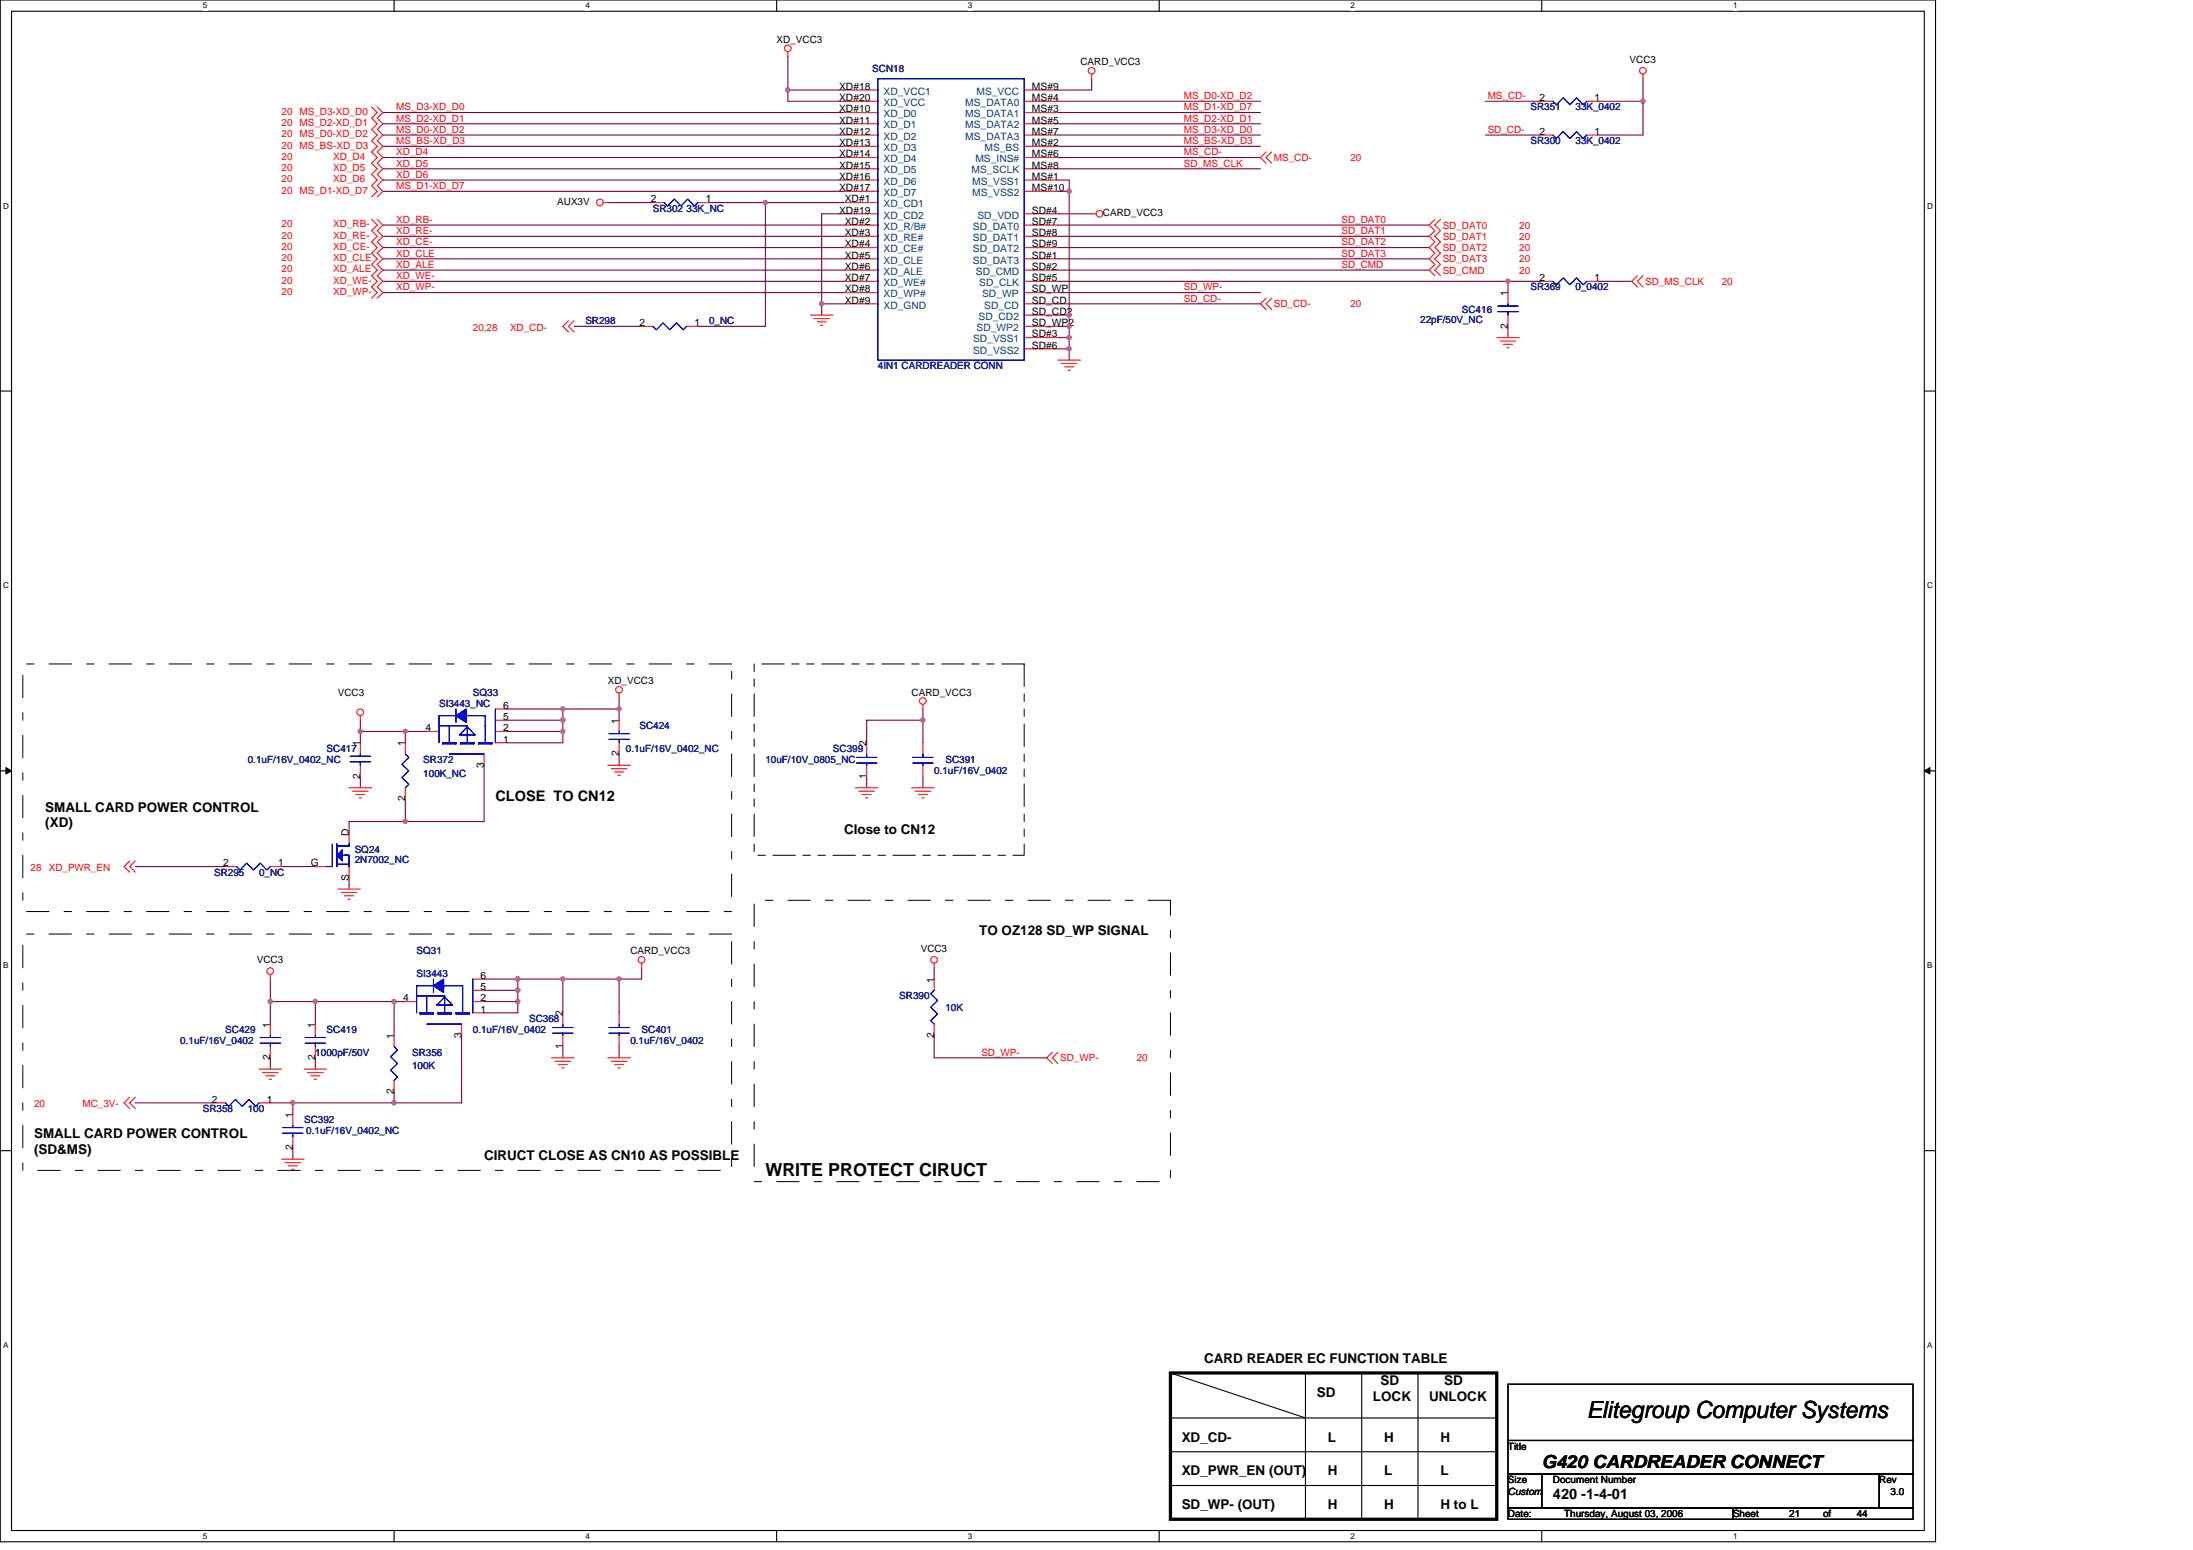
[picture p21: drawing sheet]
<svg xmlns="http://www.w3.org/2000/svg" width="297mm" height="210mm" viewBox="0 0 297 210" stroke-linecap="round" stroke-linejoin="round" font-family="sans-serif">
<defs><g id="words">
<text font-size="3.2" x="214.9" y="192">Elitegroup Computer Systems</text>
<g font-size="2.4">
<text x="103.7" y="159.2">WRITE PROTECT CIRUCT</text>
<text x="208.8" y="198.8">G420 CARDREADER CONNECT</text>
</g>
<g font-size="2">
<text x="67.1" y="108.5">CLOSE TO CN12</text>
<text x="210.4" y="203">420 -1-4-01</text>
</g>
<g font-size="1.8">
<text x="6.1" y="109.9">SMALL CARD POWER CONTROL</text>
<text x="6.1" y="112.1">(XD)</text>
<text x="114.3" y="112.9">Close to CN12</text>
<text x="132.6" y="126.7">TO OZ128 SD_WP SIGNAL</text>
<text x="4.6" y="154.1">SMALL CARD POWER CONTROL</text>
<text x="4.6" y="156.3">(SD&amp;MS)</text>
<text x="65.6" y="157.1">CIRUCT CLOSE AS CN10 AS POSSIBLE</text>
<text x="163.1" y="184.6">CARD READER EC FUNCTION TABLE</text>
<text x="178.3" y="189.1">SD</text>
<text x="186" y="189.8">LOCK</text>
<text x="187" y="187.6">SD</text>
<text x="193.6" y="189.8">UNLOCK</text>
<text x="195.6" y="187.6">SD</text>
<text x="160.1" y="195.2">XD_CD-</text>
<text x="179.9" y="195.2">L</text>
<text x="187.5" y="195.2">H</text>
<text x="195.1" y="195.2">H</text>
<text x="160.1" y="199.8">XD_PWR_EN (OUT)</text>
<text x="179.9" y="199.8">H</text>
<text x="187.5" y="199.8">L</text>
<text x="195.1" y="199.8">L</text>
<text x="160.1" y="204.4">SD_WP- (OUT)</text>
<text x="179.9" y="204.4">H</text>
<text x="187.5" y="204.4">H</text>
<text x="195.1" y="204.4">H to L</text>
</g>
<g font-size="1.4">
<text x="105.2" y="5.8">XD_VCC3</text>
<text x="146.3" y="8.8">CARD_VCC3</text>
<text x="220.7" y="8.6">VCC3</text>
<text x="113.7" y="15.2">XD#10</text>
<text x="113.7" y="16.7">XD#11</text>
<text x="113.7" y="12.2">XD#18</text>
<text x="113.7" y="13.7">XD#20</text>
<text x="139.8" y="15.2">MS#3</text>
<text x="139.8" y="13.7">MS#4</text>
<text x="139.8" y="16.7">MS#5</text>
<text x="139.8" y="12.2">MS#9</text>
<text x="208.5" y="13.7">2</text>
<text x="216" y="13.7">1</text>
<text x="113.7" y="18.3">XD#12</text>
<text x="113.7" y="19.8">XD#13</text>
<text x="113.7" y="21.3">XD#14</text>
<text x="113.7" y="22.8">XD#15</text>
<text x="139.8" y="19.8">MS#2</text>
<text x="139.8" y="18.3">MS#7</text>
<text x="139.8" y="21.3">MS#6</text>
<text x="139.8" y="22.8">MS#8</text>
<text x="208.5" y="18.3">2</text>
<text x="216" y="18.3">1</text>
<text x="75.5" y="27.7">AUX3V</text>
<text x="88.1" y="27.4">2</text>
<text x="95.6" y="27.4">1</text>
<text x="113.7" y="24.4">XD#16</text>
<text x="113.7" y="25.9">XD#17</text>
<text x="113.7" y="28.9">XD#19</text>
<text x="114.4" y="27.4">XD#1</text>
<text x="139.8" y="28.9">SD#4</text>
<text x="139.8" y="24.4">MS#1</text>
<text x="139.8" y="25.9">MS#10</text>
<text x="149.4" y="29.3">CARD_VCC3</text>
<text x="114.4" y="30.5">XD#2</text>
<text x="114.4" y="32">XD#3</text>
<text x="114.4" y="33.5">XD#4</text>
<text x="114.4" y="35">XD#5</text>
<text x="139.8" y="35">SD#1</text>
<text x="139.8" y="30.5">SD#7</text>
<text x="139.8" y="32">SD#8</text>
<text x="139.8" y="33.5">SD#9</text>
<text x="114.4" y="36.6">XD#6</text>
<text x="114.4" y="38.1">XD#7</text>
<text x="114.4" y="39.6">XD#8</text>
<text x="114.4" y="41.1">XD#9</text>
<text x="139.8" y="36.6">SD#2</text>
<text x="139.8" y="38.1">SD#5</text>
<text x="139.8" y="41.1">SD_CD</text>
<text x="139.8" y="39.6">SD_WP</text>
<text x="204.2" y="40.1" transform="rotate(-90 204.2 40.1)">1</text>
<text x="208.5" y="38.1">2</text>
<text x="216" y="38.1">1</text>
<text x="86.6" y="44.2">2</text>
<text x="94.1" y="44.2">1</text>
<text x="139.8" y="45.7">SD#3</text>
<text x="139.8" y="47.2">SD#6</text>
<text x="139.8" y="42.7">SD_CD2</text>
<text x="139.8" y="44.2">SD_WP2</text>
<text x="204.2" y="44.5" transform="rotate(-90 204.2 44.5)">2</text>
<text x="45.8" y="94.2">VCC3</text>
<text x="68.2" y="96">6</text>
<text x="82.3" y="92.7">XD_VCC3</text>
<text x="123.5" y="94.2">CARD_VCC3</text>
<text x="48.8" y="101" transform="rotate(-90 48.8 101)">1</text>
<text x="54.9" y="101" transform="rotate(-90 54.9 101)">1</text>
<text x="57.7" y="99">4</text>
<text x="68.2" y="100.6">1</text>
<text x="68.2" y="99">2</text>
<text x="68.2" y="97.5">5</text>
<text x="83.8" y="98" transform="rotate(-90 83.8 98)">1</text>
<text x="117.4" y="101" transform="rotate(-90 117.4 101)">2</text>
<text x="48.8" y="105.5" transform="rotate(-90 48.8 105.5)">2</text>
<text x="65.5" y="103.9" transform="rotate(-90 65.5 103.9)">3</text>
<text x="83.8" y="102.4" transform="rotate(-90 83.8 102.4)">2</text>
<text x="117.4" y="105.5" transform="rotate(-90 117.4 105.5)">1</text>
<text x="47.3" y="113.2" transform="rotate(-90 47.3 113.2)">D</text>
<text x="54.9" y="108.5" transform="rotate(-90 54.9 108.5)">2</text>
<text x="30.2" y="117.3">2</text>
<text x="37.7" y="117.3">1</text>
<text x="42.1" y="117.3">G</text>
<text x="47.3" y="119.3" transform="rotate(-90 47.3 119.3)">S</text>
<text x="34.8" y="130.5">VCC3</text>
<text x="85.4" y="129.2">CARD_VCC3</text>
<text x="124.7" y="128.9">VCC3</text>
<text x="54.6" y="135.6">4</text>
<text x="65.1" y="132.6">6</text>
<text x="65.1" y="137.1">1</text>
<text x="65.1" y="135.6">2</text>
<text x="65.1" y="134.1">5</text>
<text x="76.2" y="137.6" transform="rotate(-90 76.2 137.6)">2</text>
<text x="126.5" y="133.1" transform="rotate(-90 126.5 133.1)">1</text>
<text x="36.6" y="143.6" transform="rotate(-90 36.6 143.6)">2</text>
<text x="36.6" y="139.1" transform="rotate(-90 36.6 139.1)">1</text>
<text x="42.7" y="143.6" transform="rotate(-90 42.7 143.6)">2</text>
<text x="42.7" y="139.1" transform="rotate(-90 42.7 139.1)">1</text>
<text x="53.4" y="140.7" transform="rotate(-90 53.4 140.7)">1</text>
<text x="62.5" y="140.5" transform="rotate(-90 62.5 140.5)">3</text>
<text x="76.2" y="142" transform="rotate(-90 76.2 142)">1</text>
<text x="126.5" y="140.5" transform="rotate(-90 126.5 140.5)">2</text>
<text x="28.7" y="149.3">2</text>
<text x="36.1" y="149.3">1</text>
<text x="53.4" y="148.1" transform="rotate(-90 53.4 148.1)">2</text>
<text x="39.6" y="155.8" transform="rotate(-90 39.6 155.8)">2</text>
<text x="39.6" y="151.3" transform="rotate(-90 39.6 151.3)">1</text>
<text x="204.3" y="196.3">Title</text>
<text x="204.3" y="200.9">Size</text>
<text x="204.3" y="202.4">Custom</text>
<text x="210.3" y="200.9">Document Number</text>
<text x="254.5" y="200.9">Rev</text>
<text x="256.1" y="202.4">3.0</text>
<text x="204.3" y="205.4">Date:</text>
<text x="211.9" y="205.4">Thursday, August 03, 2006</text>
<text x="234.7" y="205.4">Sheet</text>
<text x="242.4" y="205.4">21</text>
<text x="246.9" y="205.4">of</text>
<text x="251.5" y="205.4">44</text>
</g>
<g font-size="1.4" fill="#000080">
<text x="118.1" y="9.8">SCN18</text>
<text x="207.3" y="14.9">SR351</text>
<text x="213.4" y="14.9">33K_0402</text>
<text x="207.3" y="19.5">SR300</text>
<text x="213.4" y="19.5">33K_0402</text>
<text x="88.4" y="28.7">SR302 33K_NC</text>
<text x="207.3" y="39.3">SR369</text>
<text x="213.4" y="39.3">0_0402</text>
<text x="79.3" y="43.9">SR298</text>
<text x="96" y="43.9">0_NC</text>
<text x="192.4" y="43.8">22pF/50V_NC</text>
<text x="198" y="42.4">SC416</text>
<text x="118.9" y="50">4IN1 CARDREADER CONN</text>
<text x="59.5" y="95.7">SI3443_NC</text>
<text x="64" y="94.2">SQ33</text>
<text x="44.2" y="101.8">SC417</text>
<text x="84.8" y="101.8">0.1uF/16V_0402_NC</text>
<text x="86.6" y="98.8">SC424</text>
<text x="112.8" y="101.8">SC399</text>
<text x="33.6" y="103.3">0.1uF/16V_0402_NC</text>
<text x="57.3" y="103.3">SR372</text>
<text x="57.3" y="105.2">100K_NC</text>
<text x="103.7" y="103.3">10uF/10V_0805_NC</text>
<text x="126.5" y="104.9">0.1uF/16V_0402</text>
<text x="128.1" y="103.3">SC391</text>
<text x="29" y="118.6">SR295</text>
<text x="35.1" y="118.6">0_NC</text>
<text x="48" y="115.5">SQ24</text>
<text x="48" y="116.9">2N7002_NC</text>
<text x="56.4" y="129.2">SQ31</text>
<text x="56.4" y="132.3">SI3443</text>
<text x="121.8" y="135.3">SR390</text>
<text x="128.1" y="136.9">10K</text>
<text x="24.4" y="141.4">0.1uF/16V_0402</text>
<text x="30.5" y="139.9">SC429</text>
<text x="42.7" y="143">1000pF/50V</text>
<text x="44.2" y="139.9">SC419</text>
<text x="55.8" y="143">SR356</text>
<text x="64" y="139.9">0.1uF/16V_0402</text>
<text x="71.7" y="138.4">SC368</text>
<text x="85.4" y="141.4">0.1uF/16V_0402</text>
<text x="86.9" y="139.9">SC401</text>
<text x="55.8" y="144.8">100K</text>
<text x="27.5" y="150.6">SR358</text>
<text x="33.6" y="150.6">100</text>
<text x="41.2" y="152.1">SC392</text>
<text x="41.5" y="153.6">0.1uF/16V_0402_NC</text>
</g>
<g font-size="1.4" fill="#f00">
<text x="38.1" y="15.6">20 MS_D3-XD_D0</text>
<text x="38.1" y="17.1">20 MS_D2-XD_D1</text>
<text x="53.7" y="18">MS_D0-XD_D2</text>
<text x="53.7" y="16.5">MS_D2-XD_D1</text>
<text x="53.7" y="14.9">MS_D3-XD_D0</text>
<text x="160.4" y="14.9">MS_D1-XD_D7</text>
<text x="160.4" y="16.5">MS_D2-XD_D1</text>
<text x="160.4" y="18">MS_D3-XD_D0</text>
<text x="160.4" y="13.4">MS_D0-XD_D2</text>
<text x="201.5" y="13.4">MS_CD-</text>
<text x="201.5" y="18">SD_CD-</text>
<text x="38.1" y="18.6">20 MS_D0-XD_D2</text>
<text x="38.1" y="20.1">20 MS_BS-XD_D3</text>
<text x="38.1" y="21.7">20</text>
<text x="38.1" y="23.2">20</text>
<text x="45.1" y="21.7">XD_D4</text>
<text x="45.1" y="23.2">XD_D5</text>
<text x="53.7" y="21">XD_D4</text>
<text x="53.7" y="22.6">XD_D5</text>
<text x="53.7" y="19.5">MS_BS-XD_D3</text>
<text x="160.4" y="19.5">MS_BS-XD_D3</text>
<text x="160.4" y="21">MS_CD-</text>
<text x="160.4" y="22.6">SD_MS_CLK</text>
<text x="172.5" y="21.8">MS_CD-</text>
<text x="182.9" y="21.8">20</text>
<text x="38.1" y="26.2">20 MS_D1-XD_D7</text>
<text x="38.1" y="24.7">20</text>
<text x="45.1" y="24.7">XD_D6</text>
<text x="53.7" y="24.1">XD_D6</text>
<text x="53.7" y="25.6">MS_D1-XD_D7</text>
<text x="38.1" y="30.8">20</text>
<text x="38.1" y="32.3">20</text>
<text x="38.1" y="33.8">20</text>
<text x="38.1" y="35.4">20</text>
<text x="45.1" y="30.8">XD_RB-</text>
<text x="45.1" y="32.3">XD_RE-</text>
<text x="45.1" y="33.8">XD_CE-</text>
<text x="45.1" y="35.4">XD_CLE</text>
<text x="53.7" y="30.2">XD_RB-</text>
<text x="53.7" y="31.7">XD_RE-</text>
<text x="53.7" y="33.2">XD_CE-</text>
<text x="53.7" y="34.8">XD_CLE</text>
<text x="181.7" y="30.2">SD_DAT0</text>
<text x="181.7" y="34.8">SD_DAT3</text>
<text x="181.7" y="31.7">SD_DAT1</text>
<text x="181.7" y="33.2">SD_DAT2</text>
<text x="195.4" y="30.9">SD_DAT0</text>
<text x="195.4" y="32.5">SD_DAT1</text>
<text x="195.4" y="34">SD_DAT2</text>
<text x="195.4" y="35.5">SD_DAT3</text>
<text x="205.8" y="30.9">20</text>
<text x="205.8" y="32.5">20</text>
<text x="205.8" y="34">20</text>
<text x="205.8" y="35.5">20</text>
<text x="38.1" y="36.9">20</text>
<text x="38.1" y="38.4">20</text>
<text x="38.1" y="39.9">20</text>
<text x="45.1" y="36.9">XD_ALE</text>
<text x="45.1" y="38.4">XD_WE-</text>
<text x="45.1" y="39.9">XD_WP-</text>
<text x="53.7" y="39.3">XD_WP-</text>
<text x="53.7" y="36.3">XD_ALE</text>
<text x="53.7" y="37.8">XD_WE-</text>
<text x="160.4" y="39.3">SD_WP-</text>
<text x="160.4" y="40.9">SD_CD-</text>
<text x="172.5" y="41.6">SD_CD-</text>
<text x="181.7" y="36.3">SD_CMD</text>
<text x="182.9" y="41.6">20</text>
<text x="195.4" y="37">SD_CMD</text>
<text x="205.8" y="37">20</text>
<text x="222.8" y="38.6">SD_MS_CLK</text>
<text x="233.2" y="38.6">20</text>
<text x="64" y="44.8">20,28</text>
<text x="69.1" y="44.8">XD_CD-</text>
<text x="4.1" y="118">28</text>
<text x="6.6" y="118">XD_PWR_EN</text>
<text x="132.9" y="143">SD_WP-</text>
<text x="143.6" y="143.7">SD_WP-</text>
<text x="154" y="143.7">20</text>
<text x="4.6" y="150">20</text>
<text x="11.2" y="150">MC_3V-</text>
</g>
<g font-size="1.4" fill="#004080">
<text x="119.7" y="15.9">XD_D0</text>
<text x="119.7" y="17.4">XD_D1</text>
<text x="119.7" y="12.8">XD_VCC1</text>
<text x="119.7" y="14.4">XD_VCC</text>
<text x="130.7" y="15.9">MS_DATA1</text>
<text x="130.7" y="14.4">MS_DATA0</text>
<text x="130.7" y="17.4">MS_DATA2</text>
<text x="132.3" y="12.8">MS_VCC</text>
<text x="119.7" y="18.9">XD_D2</text>
<text x="119.7" y="20.4">XD_D3</text>
<text x="119.7" y="22">XD_D4</text>
<text x="119.7" y="23.5">XD_D5</text>
<text x="130.7" y="18.9">MS_DATA3</text>
<text x="131.6" y="23.5">MS_SCLK</text>
<text x="132.1" y="22">MS_INS#</text>
<text x="133.3" y="20.4">MS_BS</text>
<text x="119.7" y="28.1">XD_CD1</text>
<text x="119.7" y="25">XD_D6</text>
<text x="119.7" y="26.5">XD_D7</text>
<text x="119.7" y="29.6">XD_CD2</text>
<text x="131.7" y="25">MS_VSS1</text>
<text x="131.7" y="26.5">MS_VSS2</text>
<text x="132.4" y="29.6">SD_VDD</text>
<text x="119.7" y="31.1">XD_R/B#</text>
<text x="119.7" y="32.6">XD_RE#</text>
<text x="119.7" y="34.2">XD_CE#</text>
<text x="119.7" y="35.7">XD_CLE</text>
<text x="131.8" y="35.7">SD_DAT3</text>
<text x="131.8" y="31.1">SD_DAT0</text>
<text x="131.8" y="32.6">SD_DAT1</text>
<text x="131.8" y="34.2">SD_DAT2</text>
<text x="119.7" y="37.2">XD_ALE</text>
<text x="119.7" y="38.7">XD_WE#</text>
<text x="119.7" y="40.3">XD_WP#</text>
<text x="119.7" y="41.8">XD_GND</text>
<text x="132.2" y="37.2">SD_CMD</text>
<text x="132.6" y="38.7">SD_CLK</text>
<text x="133" y="40.3">SD_WP</text>
<text x="133.3" y="41.8">SD_CD</text>
<text x="131.8" y="46.4">SD_VSS1</text>
<text x="131.8" y="47.9">SD_VSS2</text>
<text x="132.3" y="44.8">SD_WP2</text>
<text x="132.5" y="43.3">SD_CD2</text>
</g>
<g font-size="1.1">
<text x="27.5" y="1.1">5</text>
<text x="79.3" y="1.1">4</text>
<text x="131.1" y="1.1">3</text>
<text x="182.9" y="1.1">2</text>
<text x="234.7" y="1.1">1</text>
<text x=".4" y="28.2">D</text>
<text x="261" y="28.2">D</text>
<text x=".4" y="79.7">C</text>
<text x="261" y="79.7">C</text>
<text x=".4" y="131.1">B</text>
<text x="261" y="131.1">B</text>
<text x=".4" y="182.5">A</text>
<text x="261" y="182.5">A</text>
<text x="27.5" y="208.4">5</text>
<text x="79.3" y="208.4">4</text>
<text x="131.1" y="208.4">3</text>
<text x="182.9" y="208.4">2</text>
<text x="234.7" y="208.4">1</text>
</g>
</g></defs>
<path d="M0 0h262.2v208.8h-262.2zM1.6 1.5h259v205.8h-259z" fill="none" stroke="#000" stroke-width=".15"/>
<g fill="#fff">
<path d="M27.5 .1h.6v1.3h-.6z"/>
<path d="M27.5 207.4h.6v1.2h-.6z"/>
</g>
<path d="M53.4 0v1.5M53.4 207.3v1.5" fill="none" stroke="#000" stroke-width=".15"/>
<g fill="#fff">
<path d="M79.3 .1h.6v1.3h-.6z"/>
<path d="M79.3 207.4h.6v1.2h-.6z"/>
</g>
<path d="M105.2 0v1.5M105.2 207.3v1.5" fill="none" stroke="#000" stroke-width=".15"/>
<g fill="#fff">
<path d="M131.1 .1h.6v1.3h-.6z"/>
<path d="M131.1 207.4h.6v1.2h-.6z"/>
</g>
<path d="M157 0v1.5M157 207.3v1.5" fill="none" stroke="#000" stroke-width=".15"/>
<g fill="#fff">
<path d="M182.9 .1h.6v1.3h-.6z"/>
<path d="M182.9 207.4h.6v1.2h-.6z"/>
</g>
<path d="M208.8 0v1.5M208.8 207.3v1.5" fill="none" stroke="#000" stroke-width=".15"/>
<g fill="#fff">
<path d="M234.7 .1h.6v1.3h-.6z"/>
<path d="M234.7 207.4h.6v1.2h-.6z"/>
<path d="M.4 27.2h.8v1.3h-.8z"/>
<path d="M261 27.2h.8v1.3h-.8z"/>
<path d="M.4 78.7h.8v1.2h-.8z"/>
<path d="M261 78.7h.8v1.2h-.8z"/>
</g>
<path d="M0 53h1.6M260.6 53h1.6" fill="none" stroke="#000" stroke-width=".15"/>
<g fill="#fff">
<path d="M.4 130.1h.7v1.2h-.7z"/>
<path d="M261 130.1h.7v1.2h-.7z"/>
</g>
<path d="M0 104.4h1.6M260.6 104.4h1.6" fill="none" stroke="#000" stroke-width=".15"/>
<path d="M.8 103.9l.8 .5-.8 .4zM260.6 104.4l.8-.5v.9z" fill="#000" stroke="#000" stroke-width=".14"/>
<g fill="#fff">
<path d="M.4 181.5h.8v1.3h-.8z"/>
<path d="M261 181.5h.8v1.3h-.8z"/>
</g>
<g fill="none" stroke="#000" stroke-width=".15">
<path d="M0 155.8h1.6M260.6 155.8h1.6M158.5 192h44.2M158.5 196.6h44.2M158.5 185.9l18.3 6.1M176.8 185.9v19.8M184.4 185.9v19.8M192.1 185.9v19.8M204.3 187.5h54.8v7.6h-54.8zM204.3 195.1h54.8v4.5h-54.8zM204.3 199.6h4.5v4.6h-4.5zM208.8 199.6h45.7v4.6h-45.7z"/>
<path d="M254.5 199.6h4.6v4.6h-4.6zM158.5 201.2h44.2M199.7 204.2h.1M204.3 204.2h30.4v1.5h-30.4zM234.7 204.2h24.4v1.5h-24.4z"/>
</g>
<g fill="none" stroke="#800040" stroke-width=".15">
<path d="M51.9 15.2h62.4M51.9 16.8h62.4M51.9 18.3h62.4M51.9 19.8h62.4M106.7 7.6v6.1h7.6M106.7 12.2h7.6M143.3 13.7h27.4M143.3 15.2h27.4M143.3 16.8h27.4M143.3 18.3h27.4M143.3 19.8h27.4M147.9 10.7v1.5h-4.6"/>
<path d="M201.2 13.7h7.6M201.2 18.3h7.6M216.4 13.7h6.1M222.5 10.7v7.6h-6.1M51.9 36.6h62.4M51.9 39.6h62.4M51.9 21.3h62.4M51.9 22.9h62.4M51.9 30.5h62.4M51.9 35.1h62.4M51.9 24.4h62.4M51.9 38.1h62.4"/>
<path d="M51.9 25.9h62.4M51.9 32h62.4M51.9 33.5h62.4M82.3 27.4h6.1M96.1 27.4h18.2M103.7 27.4v16.8h-9.2M114.3 29h-3v13.7M143.3 36.6h50.3M143.3 29h4.6M143.3 39.6h27.4M143.3 21.3h27.4M143.3 22.9h27.4"/>
<path d="M143.3 30.5h50.3M143.3 35.1h50.3M143.3 24.4h1.5v24.4M143.3 38.1h65.5M143.3 25.9h1.5M143.3 32h50.3M143.3 33.5h50.3M204.3 38.1v1.5M216.4 38.1h4.6M77.8 44.2h9.1M111.3 41.1h3M143.3 41.1h27.4"/>
<path d="M143.3 44.2h1.5M143.3 42.7h1.5M143.3 45.7h1.5M143.3 47.2h1.5M204.3 44.2v1.5M48.8 99.1h9.2M48.8 97.5v3.1M54.9 99.1v1.5M68.6 99.1h7.6M68.6 96h15.3M68.6 97.5h7.6M76.2 96v4.6h-7.6"/>
<path d="M83.9 94.5v3M125 97.5h-7.6v3.1M125 96v4.6M18.3 117.3h12.2M38.1 117.3h4.6M47.3 118.9v1.5M48.8 105.2v1.5M54.9 108.2v3.1M65.6 103.6v7.7h-18.3v1.5M83.9 102.1v1.5M117.4 105.2v1.5M125 105.2v1.5"/>
<path d="M36.6 132.6v6.1M36.6 135.6h18.3M42.7 135.6v3.1M53.4 135.6v4.6M65.6 135.6h4.5M65.6 134.1h4.5M70.1 132.6v4.6h-4.5M76.2 132.6v4.6M83.9 132.6v4.6M86.9 131.1v1.5h-21.3M126.5 131.1v1.5M18.3 149.4h10.7"/>
<path d="M36.6 149.4h3.1v1.5M36.6 143.3v1.5M39.7 155.4v1.6M42.7 143.3v1.5M53.4 147.8v1.6M62.5 140.2v9.2h-22.8M76.2 141.7v1.6M83.9 141.7v1.6M126.5 140.2v3.1h15.3"/>
</g>
<g fill="#f0f" stroke="#f0f" stroke-width=".15">
<circle cx="106.7" cy="12.2" r=".29"/>
<circle cx="111.3" cy="41.1" r=".29"/>
<circle cx="53.4" cy="149.3" r=".29"/>
<circle cx="144.8" cy="45.7" r=".29"/>
<circle cx="144.8" cy="47.2" r=".29"/>
<circle cx="144.8" cy="25.9" r=".29"/>
<circle cx="42.7" cy="135.6" r=".29"/>
<circle cx="76.2" cy="99" r=".29"/>
<circle cx="36.6" cy="135.6" r=".29"/>
<circle cx="48.8" cy="99" r=".29"/>
<circle cx="70.1" cy="132.6" r=".29"/>
<circle cx="53.4" cy="135.6" r=".29"/>
<circle cx="70.1" cy="135.6" r=".29"/>
<circle cx="70.1" cy="134.1" r=".29"/>
<circle cx="54.9" cy="99" r=".29"/>
<circle cx="76.2" cy="96" r=".29"/>
<circle cx="54.9" cy="111.2" r=".29"/>
<circle cx="76.2" cy="97.5" r=".29"/>
<circle cx="76.2" cy="132.6" r=".29"/>
<circle cx="144.8" cy="44.2" r=".29"/>
<circle cx="83.8" cy="132.6" r=".29"/>
<circle cx="144.8" cy="42.7" r=".29"/>
<circle cx="83.8" cy="96" r=".29"/>
<circle cx="103.7" cy="27.4" r=".29"/>
<circle cx="222.5" cy="13.7" r=".29"/>
<circle cx="125" cy="97.5" r=".29"/>
<circle cx="39.7" cy="149.3" r=".29"/>
<circle cx="204.2" cy="38.1" r=".29"/>
</g>
<g fill="none" stroke="#f00" stroke-width=".15">
<path d="M50.3 14.5l.8 .7-.8 .8 .8 .8-.8 .7 .8 .8-.8 .7 .8 .8-.8 .8 .8 .7-.8 .8 .8 .8-.8 .7 .8 .8-.8 .7 .8 .8-.8 .8M51.1 14.5l.8 .7-.8 .8 .8 .8-.8 .7 .8 .8-.8 .7 .8 .8-.8 .8 .8 .7-.8 .8 .8 .8-.8 .7 .8 .8-.8 .7 .8 .8-.8 .8M106.7 7v.6M114.3 13.7h4.6M114.3 15.2h4.6M114.3 16.8h4.6M114.3 18.3h4.6M114.3 19.8h4.6M114.3 12.2h4.6M138.7 13.7h4.6M138.7 15.2h4.6M138.7 16.8h4.6"/>
<path d="M138.7 18.3h4.6M138.7 19.8h4.6M138.7 12.2h4.6M147.9 10.1v.6M208.8 13.7h1.6M208.8 18.3h1.6M214.9 13.7h1.5M214.9 18.3h1.5M222.5 10.1v.6M50.3 29.7l.8 .8-.8 .7 .8 .8-.8 .8 .8 .7-.8 .8 .8 .8-.8 .7 .8 .8-.8 .7 .8 .8-.8 .8 .8 .7-.8 .8M51.1 29.7l.8 .8-.8 .7 .8 .8-.8 .8 .8 .7-.8 .8 .8 .8-.8 .7 .8 .8-.8 .7 .8 .8-.8 .8 .8 .7-.8 .8M81.7 27.4h.6"/>
<path d="M88.4 27.4h1.6M94.5 27.4h1.6M114.3 27.4h4.6M114.3 29h4.6M114.3 38.1h4.6M114.3 30.5h4.6M114.3 32h4.6M114.3 33.5h4.6M114.3 35.1h4.6M114.3 36.6h4.6M114.3 39.6h4.6M114.3 21.3h4.6"/>
<path d="M114.3 22.9h4.6M114.3 24.4h4.6M114.3 25.9h4.6M138.7 29h4.6M138.7 38.1h4.6M138.7 30.5h4.6M138.7 32h4.6M138.7 33.5h4.6M138.7 35.1h4.6M138.7 36.6h4.6M138.7 39.6h4.6M138.7 21.3h4.6"/>
<path d="M138.7 22.9h4.6M138.7 24.4h4.6M138.7 25.9h4.6M147.9 29h.6M171.5 20.6l-.8 .7 .8 .8M172.3 20.6l-.8 .7 .8 .8M194.3 29.7l-.7 .8 .7 .7-.7 .8 .7 .8-.7 .7 .7 .8-.7 .8 .7 .7-.7 .8 .7 .7M195.1 29.7l-.8 .8 .8 .7-.8 .8 .8 .8-.8 .7 .8 .8-.8 .8 .8 .7-.8 .8 .8 .7M204.3 39.6v1.5M208.8 38.1h1.6M214.9 38.1h1.5M221.8 37.3l-.8 .8 .8 .8"/>
<path d="M222.5 37.3l-.7 .8 .7 .8M77 43.4l-.8 .8 .8 .8M77.8 43.4l-.8 .8 .8 .8M86.9 44.2h1.5M93 44.2h1.5M109.8 42.7h3M110.2 43.1h2.1M110.7 43.6h1.2M111.1 44h.3M114.3 41.1h4.6M138.7 42.7h4.6M138.7 45.7h4.6"/>
<path d="M138.7 41.1h4.6M138.7 47.2h4.6M138.7 44.2h4.6M143.3 48.8h3M143.8 49.2h2.1M144.2 49.7h1.2M144.7 50.1h.3M171.5 40.4l-.8 .7 .8 .8M172.3 40.4l-.8 .7 .8 .8M202.7 45.7h3.1M203.2 46.2h2.1M203.6 46.6h1.3"/>
<path d="M204.1 47.1h.3M204.3 42.7v1.5M48.8 96.9v.6M58 99.1h1.5M67.1 96h1.5M67.1 99.1h1.5M67.1 97.5h1.5M83.9 93.9v.6M83.9 97.5v1.6M125 95.4v.6M17.6 116.6l-.8 .7 .8 .8M18.3 116.6l-.7 .7 .7 .8"/>
<path d="M30.5 117.3h1.5M36.6 117.3h1.5M42.7 117.3h1.5M47.3 106.7h3M47.3 112.8v1.5M47.3 117.3v1.6M47.7 107.1h2.2M48.2 107.6h1.2M48.7 108.1h.3M48.8 100.6v1.5M48.8 103.6v1.6M54.9 100.6v1.5"/>
<path d="M54.9 106.7v1.5M65.6 102.1v1.5M67.1 100.6h1.5M82.3 103.6h3.1M82.8 104.1h2.1M83.2 104.5h1.3M83.7 105h.3M83.9 100.6v1.5M115.9 106.7h3M116.3 107.1h2.1M116.8 107.6h1.2M117.2 108.1h.3"/>
<path d="M117.4 100.6v1.5M117.4 103.6v1.6M123.5 106.7h3M123.9 107.1h2.2M124.4 107.6h1.2M124.9 108.1h.3M125 100.6v1.5M125 103.6v1.6M36.6 132v.6M36.6 138.7v1.5M42.7 138.7v1.5M45.8 120.4h3"/>
<path d="M46.2 120.9h2.1M46.7 121.3h1.2M47.1 121.8h.3M54.9 135.6h1.5M62.5 138.7v1.5M64 132.6h1.6M64 137.2h1.6M64 135.6h1.6M64 134.1h1.6M76.2 137.2v1.5M83.9 137.2v1.5M86.9 130.5v.6"/>
<path d="M126.5 130.5v.6M126.5 132.6v1.5M126.5 138.7v1.5M17.6 148.6l-.8 .8 .8 .7M18.3 148.6l-.7 .8 .7 .7M29 149.4h1.5M35.1 144.8h3M35.1 149.4h1.5M35.6 145.2h2.1M36 145.7h1.2M36.5 146.2h.3M36.6 141.7v1.6"/>
<path d="M38.1 157h3.1M38.6 157.4h2.1M39 157.9h1.3M39.5 158.3h.3M39.7 150.9v1.5M39.7 153.9v1.5M41.2 144.8h3M41.7 145.2h2.1M42.1 145.7h1.2M42.6 146.2h.3M42.7 141.7v1.6M53.4 140.2v1.5"/>
<path d="M53.4 146.3v1.5M74.7 143.3h3.1M75.2 143.7h2.1M75.6 144.2h1.3M76.1 144.6h.3M76.2 140.2v1.5M82.3 143.3h3.1M82.8 143.7h2.1M83.2 144.2h1.3M83.7 144.6h.3M83.9 140.2v1.5M142.5 142.5l-.7 .8 .7 .7"/>
<path d="M143.3 142.5l-.8 .8 .8 .7"/>
<circle cx="106.7" cy="6.5" r=".45"/>
<circle cx="147.9" cy="9.6" r=".45"/>
<circle cx="222.5" cy="9.6" r=".45"/>
<circle cx="81.2" cy="27.4" r=".45"/>
<circle cx="148.9" cy="28.9" r=".45"/>
<circle cx="48.8" cy="96.5" r=".45"/>
<circle cx="83.9" cy="93.4" r=".45"/>
<circle cx="125" cy="94.9" r=".45"/>
<circle cx="36.6" cy="131.5" r=".45"/>
<circle cx="86.9" cy="130" r=".45"/>
<circle cx="126.5" cy="130" r=".45"/>
</g>
<path d="M3.1 89.9h96v33.5h-96zM3.1 126.5h96v32h-96zM102.1 121.9h56.4v38.1h-56.4z" fill="none" stroke="#000" stroke-width=".14" stroke-dasharray="3 2 1 2"/>
<path d="M158.5 185.9h44.2v19.8h-44.2z" fill="none" stroke="#000" stroke-width=".44"/>
<path d="M102.1 89.9h36.6v25.9h-36.6z" fill="none" stroke="#000" stroke-width=".14" stroke-dasharray="3 1 1 1 1 1"/>
<g fill="none" stroke="#00f" stroke-width=".15">
<path d="M118.9 10.7h19.8v38.1h-19.8zM210.4 13.7l.4 .5 .9-.9 .9 .9 .9-.9 1 .9 .4-.5M210.4 18.3l.4 .5 .9-1 .9 1 .9-1 1 1 .4-.5M90 27.4l.4 .5 .9-.9 .9 .9 1-.9 .9 .9 .4-.5M210.4 38.1l.4 .5 .9-1 .9 1 .9-1 1 1 .4-.5M88.4 44.2l.5 .5 .9-1 .9 1 .9-1 .9 1 .5-.5M202.9 42.2h2.7M202.9 41.4h2.7M204.3 41.1v.3M204.3 42.2v.5M59.5 98.3h1.4v2.3M60.9 98.3h2.4v2.3"/>
<path d="M61.8 96v1.8M61.8 96.9h-2.3v3.7M63.1 96.9h2.6v3.7M63.3 98.4l1 1.1h-2.1zM67.1 96v4.6M82.5 99.4h2.7M83.9 99.1v.3M32 117.3l.5 .5 .9-.9 .9 .9 .9-.9 .9 .9 .5-.5M45 114.3v3h-.8M45.6 114.6h1.7v-.3v.3h-1.5M45.6 114.3v3M45.6 117.1h1.7"/>
<path d="M46.4 115.8h.9v1.5v-1.5h-.6M47.4 103.2h2.8M47.4 102.4h2.8M48.8 102.1v.3M48.8 103.2v.4M54.9 102.1l.5 .5-1 .9 1 .9-1 .9 1 .9-.5 .5M59.9 100.6h1.9v.1h-1.9zM60.9 102.1h4.7M62.4 100.6h1.8v.1h-1.8zM64.8 100.6h1.8v.1h-1.8zM82.5 100.1h2.7M83.9 100.1v.5"/>
<path d="M116 102.6h2.8M116 103.3h2.8M117.4 102.1v.5M117.4 103.3v.3M123.6 102.6h2.8M123.6 103.3h2.8M125 102.1v.5M125 103.3v.3M56.4 134.9h1.4v2.3M56.9 137.2h1.8v.1h-1.8zM57.8 138.7h4.7M57.8 134.9h2.4v2.3"/>
<path d="M58.7 132.6v1.8M58.7 133.5h-2.3v3.7M59.3 137.2h1.8v.1h-1.8zM60.1 133.5h2.6v3.7M60.2 135l1.1 1.1h-2.1zM61.8 137.2h1.8v.1h-1.8zM64 132.6v4.6M74.9 139.1h2.7M74.9 139.9h2.7M76.2 138.7v.4M76.2 139.9v.3M82.5 139.1h2.7"/>
<path d="M82.5 139.9h2.7M83.9 138.7v.4M83.9 139.9v.3M126.5 134.1l-.4 .5 .9 .9-.9 .9 .9 .9-.9 .9 .4 .5M30.5 149.4l.5 .4 .9-.9 .9 .9 .9-.9 .9 .9 .5-.4M35.2 141.3h2.8M35.2 140.5h2.8M36.6 140.2v.3M36.6 141.3v.4M38.3 153.5h2.7M38.3 152.7h2.7M39.7 152.4v.3"/>
<path d="M39.7 153.5v.4M41.3 141.3h2.8M41.3 140.5h2.8M42.7 140.2v.3M42.7 141.3v.4M53.4 141.7l.4 .5-.9 .9 .9 .9-.9 .9 .9 .9-.4 .5"/>
</g>
<g fill="#00f" stroke="#00f" stroke-width=".15">
<path d="M61.8 96.9l1.3-.9v1.8z" fill-rule="evenodd"/>
<path d="M61.8 96.9l1.3-.9v1.8z" fill-rule="evenodd"/>
<path d="M58.7 133.5l1.4-.9v1.8z" fill-rule="evenodd"/>
<path d="M58.7 133.5l1.4-.9v1.8z" fill-rule="evenodd"/>
<path d="M45.6 115.8l.8-.7v1.5z" fill-rule="evenodd"/>
<path d="M45.6 115.8l.8-.7v1.5z" fill-rule="evenodd"/>
</g>
<use href="#words"/>
</svg>
